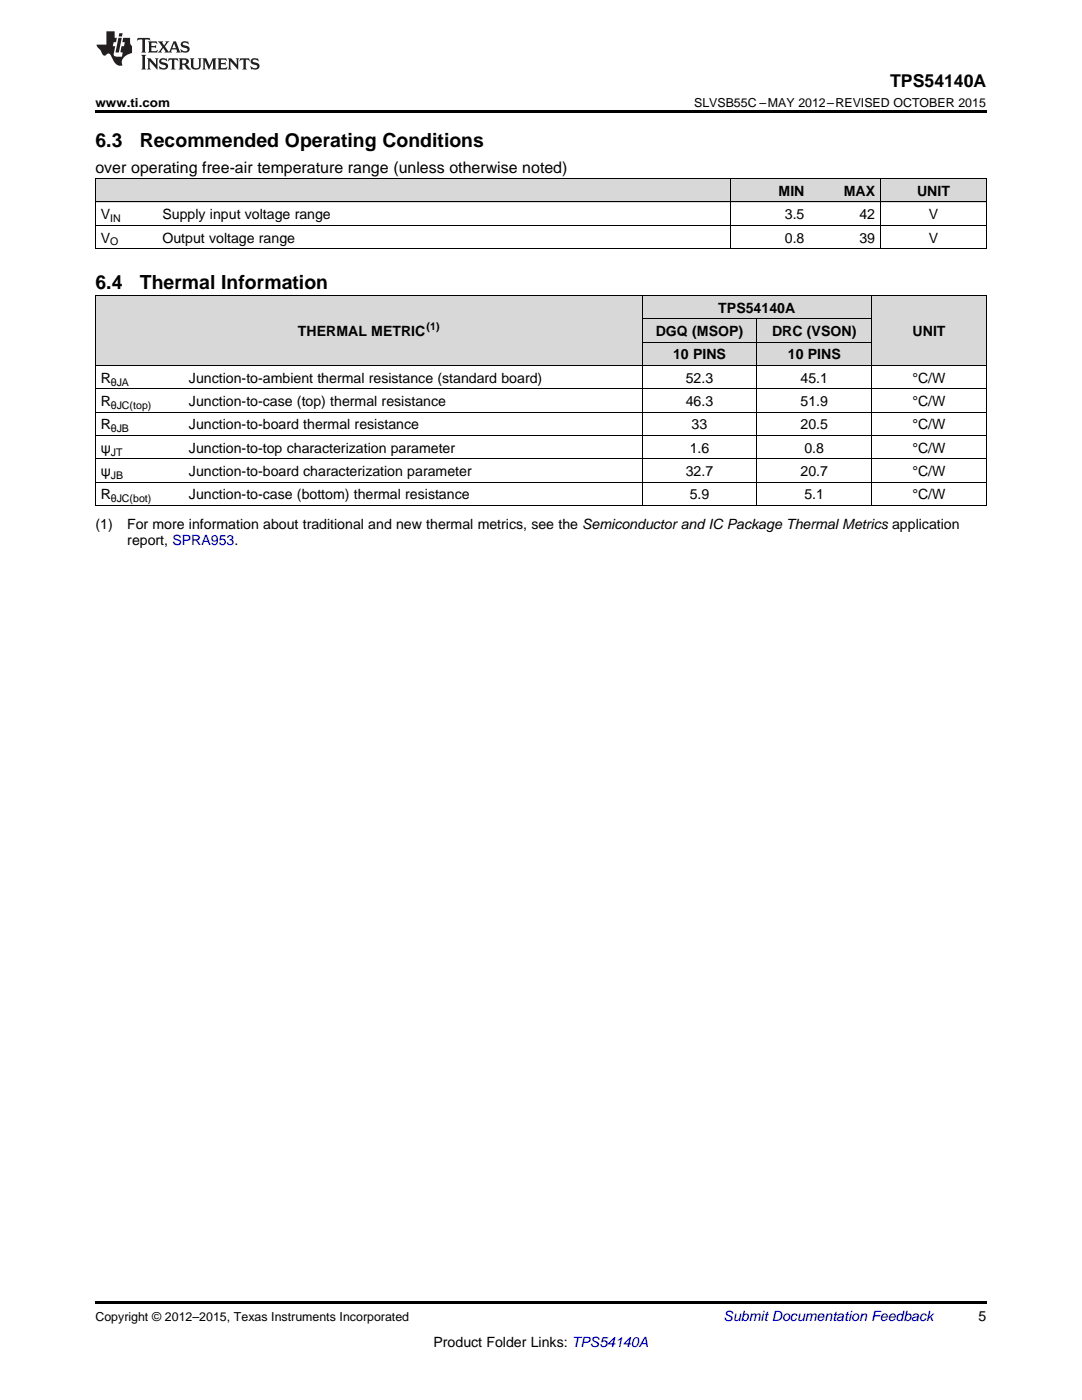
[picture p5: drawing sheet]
<svg xmlns="http://www.w3.org/2000/svg" width="216mm" height="279mm" viewBox="0 0 216 279" stroke-linecap="round" stroke-linejoin="round" font-family="sans-serif">
<defs><g id="words">
<g font-size="3.9">
<text x="19" y="29.3">6.3</text>
<text x="27.9" y="29.3">Recommended Operating Conditions</text>
<text x="19" y="57.7">6.4</text>
<text x="27.9" y="57.7">Thermal Information</text>
</g>
<text font-size="3.5" x="177.6" y="17.3">TPS54140A</text>
<text font-size="3.2" x="19" y="34.4">over operating free-air temperature range (unless otherwise noted)</text>
<g font-size="2.8">
<text x="155.4" y="39.1">MIN</text>
<text x="168.3" y="39.1">MAX</text>
<text x="183" y="39.1">UNIT</text>
<text x="20.1" y="43.7">V</text>
<text x="32.4" y="43.7">Supply input voltage range</text>
<text x="156.6" y="43.7">3.5</text>
<text x="171.5" y="43.7">42</text>
<text x="185.3" y="43.7">V</text>
<text x="20.1" y="48.4">V</text>
<text x="32.4" y="48.4">Output voltage range</text>
<text x="156.6" y="48.4">0.8</text>
<text x="171.5" y="48.4">39</text>
<text x="185.3" y="48.4">V</text>
<text x="143.3" y="62.4">TPS54140A</text>
<text x="59.4" y="67.1">THERMAL METRIC</text>
<text x="130.8" y="67.1">DGQ (MSOP)</text>
<text x="134.3" y="71.7">10 PINS</text>
<text x="154.1" y="67.1">DRC (VSON)</text>
<text x="157.2" y="71.7">10 PINS</text>
<text x="182.1" y="67.1">UNIT</text>
<text x="20.1" y="76.4">R</text>
<text x="37.7" y="76.4">Junction-to-ambient thermal resistance (standard board)</text>
<text x="136.8" y="76.4">52.3</text>
<text x="159.7" y="76.4">45.1</text>
<text x="182.1" y="76.4">°C/W</text>
<text x="20.1" y="81">R</text>
<text x="37.7" y="81">Junction-to-case (top) thermal resistance</text>
<text x="136.8" y="81">46.3</text>
<text x="159.7" y="81">51.9</text>
<text x="182.1" y="81">°C/W</text>
<text x="20.1" y="85.7">R</text>
<text x="37.7" y="85.7">Junction-to-board thermal resistance</text>
<text x="138" y="85.7">33</text>
<text x="159.7" y="85.7">20.5</text>
<text x="182.1" y="85.7">°C/W</text>
<text x="20.1" y="90.3">ψ</text>
<text x="20.1" y="95">ψ</text>
<text x="37.7" y="90.3">Junction-to-top characterization parameter</text>
<text x="37.7" y="95">Junction-to-board characterization parameter</text>
<text x="136.8" y="95">32.7</text>
<text x="137.6" y="90.3">1.6</text>
<text x="159.7" y="95">20.7</text>
<text x="160.5" y="90.3">0.8</text>
<text x="182.1" y="90.3">°C/W</text>
<text x="182.1" y="95">°C/W</text>
<text x="20.1" y="99.7">R</text>
<text x="37.7" y="99.7">Junction-to-case (bottom) thermal resistance</text>
<text x="137.6" y="99.7">5.9</text>
<text x="160.5" y="99.7">5.1</text>
<text x="182.1" y="99.7">°C/W</text>
<text x="19" y="105.5">(1)</text>
<text x="25.4" y="105.5">For more information about traditional and new thermal metrics, see the Semiconductor and IC Package Thermal Metrics application</text>
<text x="25.4" y="108.7">report, SPRA953.</text>
<text x="195.3" y="263.6">5</text>
<text x="86.5" y="268.9">Product Folder Links: TPS54140A</text>
</g>
<text font-size="2.8" fill="#0000c8" x="144.4" y="263.6">Submit Documentation Feedback</text>
<g font-size="2.5">
<text x="19" y="21.4">www.ti.com</text>
<text x="138.5" y="21.4">SLVSB55C –MAY 2012–REVISED OCTOBER 2015</text>
<text x="19" y="263.6">Copyright © 2012–2015, Texas Instruments Incorporated</text>
</g>
<g font-size="2.1">
<text x="22" y="44.3">IN</text>
<text x="22" y="49">O</text>
<text x="85.1" y="65.9">(1)</text>
<text x="22.1" y="76.9">θJA</text>
<text x="22.1" y="81.6">θJC(top)</text>
<text x="22.1" y="86.3">θJB</text>
<text x="22.1" y="90.9">JT</text>
<text x="22.1" y="95.6">JB</text>
<text x="22.1" y="100.2">θJC(bot)</text>
</g>
</g></defs>
<g fill="#d8d8d8">
<path d="M19 59h17.7v14h-17.7z"/>
<path d="M36.7 59h91.5v14h-91.5z"/>
<path d="M128.2 68.3h22.9v4.7h-22.9z"/>
<path d="M151.1 68.3h22.9v4.7h-22.9z"/>
<path d="M174 59h22.8v14h-22.8z"/>
<path d="M128.2 63.7h22.9v4.6h-22.9z"/>
<path d="M151.1 63.7h22.9v4.6h-22.9z"/>
<path d="M128.2 59h22.9v4.7h-22.9z"/>
<path d="M151.1 59h22.9v4.7h-22.9z"/>
<path d="M19 35.7h12.4v4.7h-12.4z"/>
<path d="M31.4 35.7h114.4v4.7h-114.4z"/>
<path d="M145.8 35.7h15.8v4.7h-15.8z"/>
<path d="M161.6 35.7h14.1v4.7h-14.1z"/>
<path d="M175.7 35.7h21.1v4.7h-21.1z"/>
</g>
<path d="M19 22h177.8v.5h-177.8zM19 49.6l.2 .1zM145.7 49.6l.1 .1zM175.6 49.6l.1 .1zM196.7 49.6l.1 .1zM19 100.9h.2zM128.1 100.9h.1zM151 100.9h.1zM173.8 100.9h.2zM196.7 100.9h.1zM19 259.7h177.8v.5h-177.8z" fill="#000"/>
<g fill="none" stroke="#000" stroke-width=".2">
<path d="M19 35.6h177.8M19.1 35.7v14M145.7 35.7v14M175.7 35.7v14M196.8 35.7v14M19 59h177.8M19 49.6h177.8M19 45h177.8M19 40.3h177.8M19.1 59v41.9M128.1 59v41.9M173.9 59v41.9"/>
<path d="M196.8 59v41.9M19 77.6h177.8M19 72.9h177.8M128.2 68.3h45.7M128.2 63.6h45.7M151 63.6v37.3M19 96.2h177.8M19 91.6h177.8M19 86.9h177.8M19 82.3h177.8M19 100.9h177.8"/>
</g>
<g fill="#231f20">
<path d="M27.5 7.6l-.1 .5 .4-.2h.6v.1v2.1l-.2 .4h1l-.3-.4v-2.1l.1-.1h.5l.5 .2-.2-.5zM29.5 8.3l.2 .3v1.5l-.2 .4h1.8l.2-.6a1.04 1.04 0 0 1-1.3 .2v-.7h.6l.3 .2v-.6l-.3 .2h-.6v-.6l.8-.1 .4 .3-.2-.5zM31.5 8.3l.9 1.1-.9 1.1h.8l-.2-.2 .5-.7 .4 .7-.2 .2h1.5l-.1-.2 .1-.4h.9l.1 .4-.2 .2h1l-.3-.3-.7-1.9h-.5l-.9 2-.8-1 .9-1h-.8l.1 .3-.3 .5-.4-.6 .2-.2zM34.7 8.6l.4 1h-.7zM36.3 8.4a.63 .63 0 0 0-.2 .7 .63 .63 0 0 0 .6 .4l.6 .2 .1 .2a.75 .75 0 0 1-.7 .4 .75 .75 0 0 1-.6-.5l.1 .7 .1-.1a1.11 1.11 0 0 0 1.5-.6 1.13 1.13 0 0 0-1.2-.8l-.1-.4a1.04 1.04 0 0 1 1.2 .2l-.2-.5-.1 .1-.5-.2zM28.2 10.9l.2 .4v2.2l-.2 .4h1l-.3-.4v-2.2l.3-.4zM29.3 11.6l.3 .4v1.5l-.3 .4h.8l-.2-.4v-1.3l1.5 1.7v-1.9l.2-.4h-.7l.2 .4v.9l-1.1-1.3zM32 11.8a.62 .62 0 0 0-.2 .7 .62 .62 0 0 0 .6 .4l.6 .1 .1 .3a.76 .76 0 0 1-.7 .3 .76 .76 0 0 1-.6-.4l.1 .7 .1-.1a1.11 1.11 0 0 0 1.5-.6 1.13 1.13 0 0 0-1.2-.8l-.1-.4a1.04 1.04 0 0 1 1.2 .2l-.2-.6-.1 .1-.5-.1zM33.7 11.6l-.2 .6a.61 .61 0 0 1 .8-.3v1.6l-.2 .4h.9l-.2-.4v-1.6a.63 .63 0 0 1 .8 .3l-.2-.6zM35.6 11.6l.3 .4v1.5l-.3 .4h1l-.2-.2v-.8l.5 .2a.76 .76 0 0 0 1.2 .7l-1-1a.58 .58 0 0 0 .6-.5 .58 .58 0 0 0-.5-.6zM36.4 11.9h.1a.45 .45 0 0 1 .5 .1 .45 .45 0 0 1 .1 .5l-.7 .2zM37.9 11.6l.2 .2a2.17 2.17 0 0 0 .3 1.9 .99 .99 0 0 0 1.6-.6v-1.1l.2-.4h-.7l.2 .2a1.92 1.92 0 0 1-.2 1.8 .6 .6 0 0 1-.9-.5v-1.1l.2-.4zM40.4 11.6l.2 .4v1.5l-.2 .4h.7l-.2-.4v-1.4l.8 1.8 .8-1.8v1.4l-.2 .4h.9l-.2-.4v-1.5l.2-.4h-.8l-.6 1.5-.6-1.5zM43.4 11.6l.2 .4v1.5l-.2 .4h1.8l.2-.6a1.04 1.04 0 0 1-1.3 .1v-.6h.5l.4 .2v-.6l-.4 .2h-.5v-.7h.8l.3 .3-.1-.6zM45.5 11.6l.2 .4v1.5l-.2 .4h.7l-.2-.4v-1.3l1.5 1.7v-1.9l.2-.4h-.7l.2 .4v.9l-1.1-1.3zM47.9 11.6l-.1 .6a.61 .61 0 0 1 .8-.3v1.6l-.3 .4h1l-.3-.4 .1-1.6a.63 .63 0 0 1 .7 .3l-.1-.6zM50.2 11.8a.62 .62 0 0 0-.2 .7 .62 .62 0 0 0 .6 .4l.6 .1 .2 .3a.76 .76 0 0 1-.8 .3 .76 .76 0 0 1-.6-.4l.1 .7 .2-.1a1.11 1.11 0 0 0 1.5-.6 1.13 1.13 0 0 0-1.3-.8l-.1-.4a1.04 1.04 0 0 1 1.2 .2l-.1-.6-.2 .1-.5-.1z"/>
<path d="M21.2 6.3v2.6h-1.9l.1 .4 .7 .9a.91 .91 0 0 0 1 .8 .56 .56 0 0 1 .5-.3 .56 .56 0 0 1 .5 .3l.4 .8a1.53 1.53 0 0 0 1.9 1.2 1.54 1.54 0 0 1 1-2.1l.9-.3v-1.4a1.52 1.52 0 0 1-.3-1.6h-1.4l-.2 .8h.5l-.2 .8h-.4l-.2 1v.2l.4 .1-.2 .8a1.93 1.93 0 0 1-1.6-.3l.3-1.8h-.5l.2-.8h.4l.2-.8h-.4v-1.3zM23.6 7.6l-.6 2.9h.7l.6-2.9zM23.8 6.6l-.1 .7h.6l.2-.7z"/>
</g>
<use href="#words"/>
</svg>
